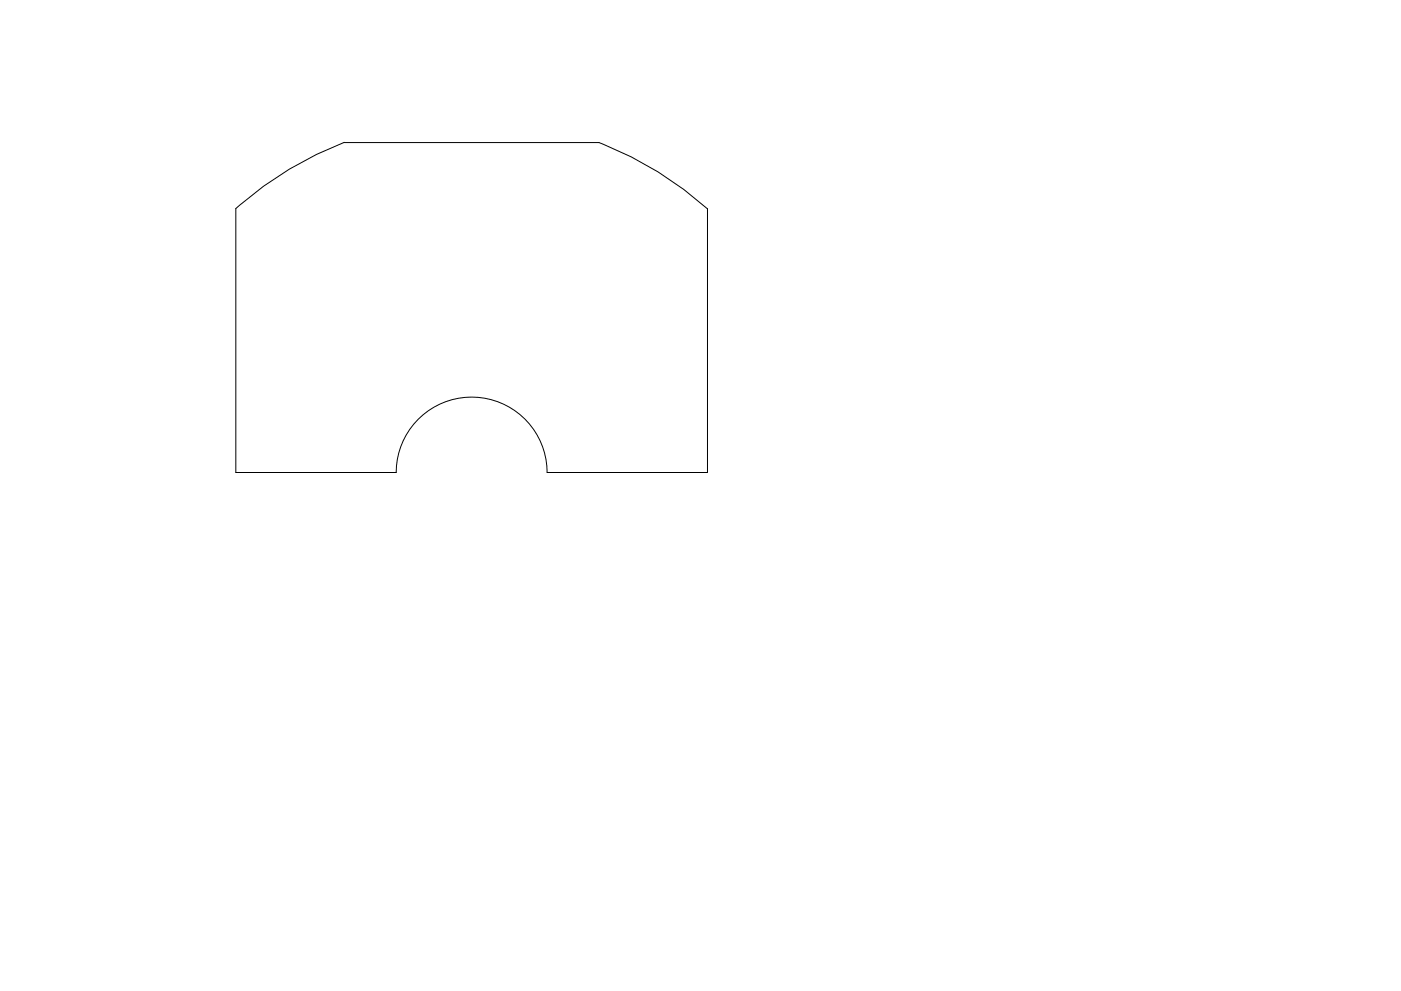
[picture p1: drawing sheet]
<svg xmlns="http://www.w3.org/2000/svg" width="297mm" height="210mm" viewBox="0 0 297 210" stroke-linecap="round" stroke-linejoin="round" font-family="sans-serif">
<path d="M73 30.2a75.1 75.1 0 0 0-23 14v56h34a16 16 0 0 1 16-16 16 16 0 0 1 16 16h34v-56M73 30.2h54a75 75 0 0 1 23 14.1" fill="none" stroke="#000" stroke-width=".21"/>
</svg>
